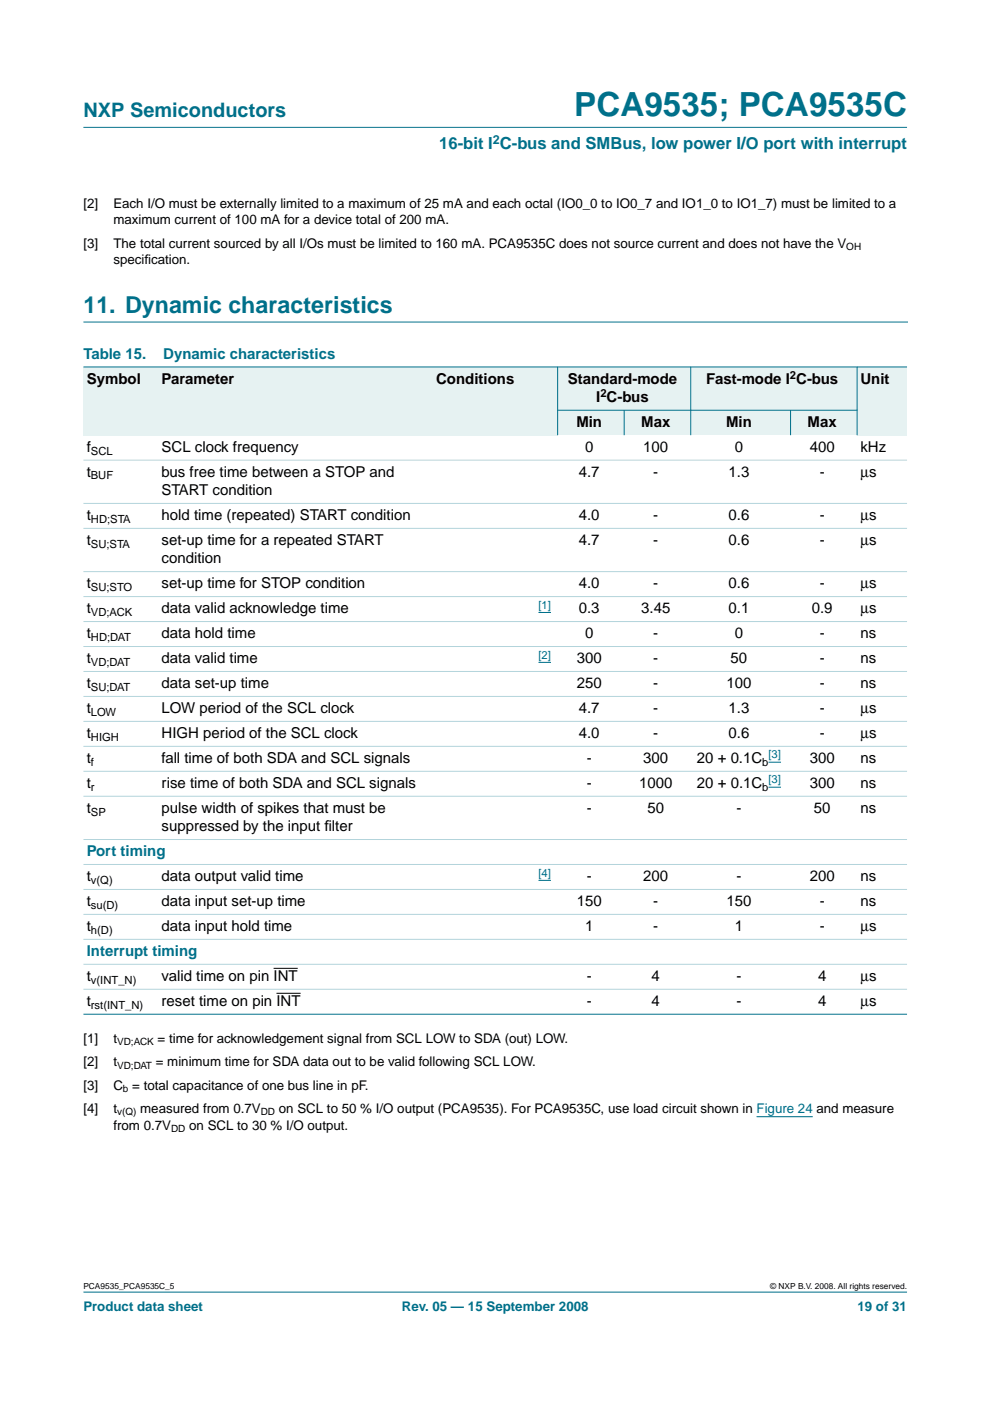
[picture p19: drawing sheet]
<svg xmlns="http://www.w3.org/2000/svg" width="210mm" height="297mm" viewBox="0 0 210 297" stroke-linecap="round" stroke-linejoin="round" font-family="sans-serif">
<defs><g id="words">
<text font-size="7.1" fill="#00708a" x="121.7" y="24.7">PCA9535; PCA9535C</text>
<text font-size="4.9" fill="#00708a" x="17.7" y="66.3">11. Dynamic characteristics</text>
<text font-size="4.2" fill="#00708a" x="17.7" y="24.9">NXP Semiconductors</text>
<text font-size="3.5" fill="#00708a" x="93.1" y="31.6">16-bit I C-bus and SMBus, low power I/O port with interrupt</text>
<g font-size="3.2" fill="#00708a">
<text x="17.7" y="76">Table 15.</text>
<text x="34.6" y="76">Dynamic characteristics</text>
<text x="18.4" y="181.5">Port timing</text>
<text x="18.4" y="202.7">Interrupt timing</text>
</g>
<g font-size="3.2">
<text x="18.4" y="81.3">Symbol</text>
<text x="34.3" y="81.3">Parameter</text>
<text x="92.5" y="81.3">Conditions</text>
<text x="120.4" y="81.3">Standard-mode</text>
<text x="149.7" y="81.3">Fast-mode I C-bus</text>
<text x="182.4" y="81.3">Unit</text>
<text x="126.4" y="85.2">I C-bus</text>
<text x="18.4" y="95.8">f</text>
<text x="34.3" y="95.8">SCL clock frequency</text>
<text x="122.2" y="90.5">Min</text>
<text x="124.1" y="95.8">0</text>
<text x="136" y="90.5">Max</text>
<text x="136.4" y="95.8">100</text>
<text x="153.9" y="90.5">Min</text>
<text x="155.8" y="95.8">0</text>
<text x="171.2" y="90.5">Max</text>
<text x="171.7" y="95.8">400</text>
<text x="182.4" y="95.8">kHz</text>
<text x="18.4" y="101.1">t</text>
<text x="34.3" y="101.1">bus free time between a STOP and</text>
<text x="122.7" y="101.1">4.7</text>
<text x="138.5" y="101.1">-</text>
<text x="154.5" y="101.1">1.3</text>
<text x="173.8" y="101.1">-</text>
<text x="182.4" y="101.1">µs</text>
<text x="34.3" y="105">START condition</text>
<text x="18.4" y="110.3">t</text>
<text x="34.3" y="110.3">hold time (repeated) START condition</text>
<text x="122.7" y="110.3">4.0</text>
<text x="138.5" y="110.3">-</text>
<text x="154.5" y="110.3">0.6</text>
<text x="173.8" y="110.3">-</text>
<text x="182.4" y="110.3">µs</text>
<text x="18.4" y="115.6">t</text>
<text x="34.3" y="115.6">set-up time for a repeated START</text>
<text x="34.3" y="119.4">condition</text>
<text x="122.7" y="115.6">4.7</text>
<text x="138.5" y="115.6">-</text>
<text x="154.5" y="115.6">0.6</text>
<text x="173.8" y="115.6">-</text>
<text x="182.4" y="115.6">µs</text>
<text x="18.4" y="124.7">t</text>
<text x="34.3" y="124.7">set-up time for STOP condition</text>
<text x="122.7" y="124.7">4.0</text>
<text x="138.5" y="124.7">-</text>
<text x="154.5" y="124.7">0.6</text>
<text x="173.8" y="124.7">-</text>
<text x="182.4" y="124.7">µs</text>
<text x="18.4" y="130">t</text>
<text x="34.3" y="130">data valid acknowledge time</text>
<text x="122.7" y="130">0.3</text>
<text x="136" y="130">3.45</text>
<text x="154.5" y="130">0.1</text>
<text x="172.1" y="130">0.9</text>
<text x="182.4" y="130">µs</text>
<text x="18.4" y="135.3">t</text>
<text x="34.3" y="135.3">data hold time</text>
<text x="124.1" y="135.3">0</text>
<text x="138.5" y="135.3">-</text>
<text x="155.8" y="135.3">0</text>
<text x="173.8" y="135.3">-</text>
<text x="182.4" y="135.3">ns</text>
<text x="18.4" y="140.6">t</text>
<text x="34.3" y="140.6">data valid time</text>
<text x="122.3" y="140.6">300</text>
<text x="138.5" y="140.6">-</text>
<text x="154.9" y="140.6">50</text>
<text x="173.8" y="140.6">-</text>
<text x="182.4" y="140.6">ns</text>
<text x="18.4" y="145.9">t</text>
<text x="34.3" y="145.9">data set-up time</text>
<text x="122.3" y="145.9">250</text>
<text x="138.5" y="145.9">-</text>
<text x="154" y="145.9">100</text>
<text x="173.8" y="145.9">-</text>
<text x="182.4" y="145.9">ns</text>
<text x="18.4" y="151.2">t</text>
<text x="34.3" y="151.2">LOW period of the SCL clock</text>
<text x="122.7" y="151.2">4.7</text>
<text x="138.5" y="151.2">-</text>
<text x="154.5" y="151.2">1.3</text>
<text x="173.8" y="151.2">-</text>
<text x="182.4" y="151.2">µs</text>
<text x="18.4" y="156.5">t</text>
<text x="18.4" y="161.8">t</text>
<text x="34.3" y="156.5">HIGH period of the SCL clock</text>
<text x="34.3" y="161.8">fall time of both SDA and SCL signals</text>
<text x="122.7" y="156.5">4.0</text>
<text x="124.4" y="161.8">-</text>
<text x="136.4" y="161.8">300</text>
<text x="138.5" y="156.5">-</text>
<text x="147.8" y="161.8">20 + 0.1C</text>
<text x="154.5" y="156.5">0.6</text>
<text x="171.7" y="161.8">300</text>
<text x="173.8" y="156.5">-</text>
<text x="182.4" y="161.8">ns</text>
<text x="182.4" y="156.5">µs</text>
<text x="18.4" y="167.1">t</text>
<text x="34.3" y="167.1">rise time of both SDA and SCL signals</text>
<text x="124.4" y="167.1">-</text>
<text x="135.5" y="167.1">1000</text>
<text x="147.8" y="167.1">20 + 0.1C</text>
<text x="171.7" y="167.1">300</text>
<text x="182.4" y="167.1">ns</text>
<text x="18.4" y="172.3">t</text>
<text x="34.3" y="172.3">pulse width of spikes that must be</text>
<text x="124.4" y="172.3">-</text>
<text x="137.3" y="172.3">50</text>
<text x="156.2" y="172.3">-</text>
<text x="172.6" y="172.3">50</text>
<text x="182.4" y="172.3">ns</text>
<text x="34.3" y="176.2">suppressed by the input f</text>
<text x="68.8" y="176.2">ilter</text>
<text x="18.4" y="186.8">t</text>
<text x="34.3" y="186.8">data output valid time</text>
<text x="124.4" y="186.8">-</text>
<text x="136.4" y="186.8">200</text>
<text x="156.2" y="186.8">-</text>
<text x="171.7" y="186.8">200</text>
<text x="182.4" y="186.8">ns</text>
<text x="18.4" y="192.1">t</text>
<text x="18.4" y="197.4">t</text>
<text x="34.3" y="192.1">data input set-up time</text>
<text x="34.3" y="197.4">data input hold time</text>
<text x="122.3" y="192.1">150</text>
<text x="124.1" y="197.4">1</text>
<text x="138.5" y="192.1">-</text>
<text x="138.5" y="197.4">-</text>
<text x="154" y="192.1">150</text>
<text x="155.8" y="197.4">1</text>
<text x="173.8" y="192.1">-</text>
<text x="173.8" y="197.4">-</text>
<text x="182.4" y="192.1">ns</text>
<text x="182.4" y="197.4">µs</text>
<text x="18.4" y="208">t</text>
<text x="34.3" y="208">valid time on pin INT</text>
<text x="124.4" y="208">-</text>
<text x="138.2" y="208">4</text>
<text x="156.2" y="208">-</text>
<text x="173.4" y="208">4</text>
<text x="182.4" y="208">µs</text>
<text x="18.4" y="213.3">t</text>
<text x="34.3" y="213.3">reset time on pin INT</text>
<text x="124.4" y="213.3">-</text>
<text x="138.2" y="213.3">4</text>
<text x="156.2" y="213.3">-</text>
<text x="173.4" y="213.3">4</text>
<text x="182.4" y="213.3">µs</text>
</g>
<g font-size="2.8">
<text x="17.7" y="44.1">[2]</text>
<text x="24" y="44.1">Each I/O must be externally limited to a maximum of 25 mA and each octal (IO0_0 to IO0_7 and IO1_0 to IO1_7) must be limited to a</text>
<text x="24" y="47.6">maximum current of 100 mA for a device total of 200 mA.</text>
<text x="17.7" y="52.5">[3]</text>
<text x="24" y="52.5">The total current sourced by all I/Os must be limited to 160 mA. PCA9535C does not source current and does not have the V</text>
<text x="24" y="56.1">specif</text>
<text x="30.6" y="56.1">ication.</text>
<text x="17.7" y="221.2">[1]</text>
<text x="24" y="221.2">t</text>
<text x="33.4" y="221.2">= time for acknowledgement signal from SCL LOW to SDA (out) LOW.</text>
<text x="17.7" y="226.1">[2]</text>
<text x="24" y="226.1">t</text>
<text x="33" y="226.1">= minimum time for SDA data out to be valid following SCL LOW.</text>
<text x="17.7" y="231">[3]</text>
<text x="24" y="231">C = total capacitance of one bus line in pF.</text>
<text x="17.7" y="236">[4]</text>
<text x="24" y="239.5">from 0.7V</text>
<text x="24" y="236">t</text>
<text x="29.7" y="236">measured from 0.7V</text>
<text x="40.1" y="239.5">on SCL to 30 % I/O output.</text>
<text x="59.1" y="236">on SCL to 50 % I/O output (PCA9535). For PCA9535C, use load circuit shown in Figure 24 and measure</text>
</g>
<g font-size="2.8" fill="#00708a">
<text x="17.7" y="278">Product data sheet</text>
<text x="85.2" y="278">Rev. 05 — 15 September 2008</text>
<text x="181.8" y="278">19 of 31</text>
</g>
<text font-size="2.6" fill="#00708a" x="104.5" y="30.5">2</text>
<g font-size="2.4">
<text x="167.5" y="80.4">2</text>
<text x="127.3" y="84.3">2</text>
<text x="19.3" y="96.4">SCL</text>
<text x="19.3" y="101.7">BUF</text>
<text x="19.3" y="110.8">HD;STA</text>
<text x="19.3" y="116.1">SU;STA</text>
<text x="19.3" y="125.3">SU;STO</text>
<text x="19.3" y="130.6">VD;ACK</text>
<text x="19.3" y="135.9">HD;DAT</text>
<text x="19.3" y="141.2">VD;DAT</text>
<text x="19.3" y="146.5">SU;DAT</text>
<text x="19.3" y="151.8">LOW</text>
<text x="19.3" y="157">HIGH</text>
<text x="19.3" y="162.3">f</text>
<text x="19.3" y="167.6">r</text>
<text x="161.6" y="162.3">b</text>
<text x="161.6" y="167.6">b</text>
<text x="19.3" y="172.9">SP</text>
<text x="19.3" y="187.4">v(Q)</text>
<text x="19.3" y="192.7">su(D)</text>
<text x="19.3" y="198">h(D)</text>
<text x="19.3" y="208.6">v(INT_N)</text>
<text x="19.3" y="213.8">rst(INT_N)</text>
</g>
<g font-size="2.4" fill="#00f">
<text x="114.2" y="129.1">[1]</text>
<text x="114.2" y="139.6">[2]</text>
<text x="162.9" y="160.8">[3]</text>
<text x="162.9" y="166.1">[3]</text>
<text x="114.2" y="185.9">[4]</text>
</g>
<g font-size="2.1">
<text x="179.4" y="53">OH</text>
<text x="24.8" y="221.7">VD;ACK</text>
<text x="24.8" y="226.6">VD;DAT</text>
<text x="26.1" y="231.5">b</text>
<text x="24.8" y="236.5">v(Q)</text>
<text x="55.3" y="236.5">DD</text>
<text x="36.3" y="240">DD</text>
</g>
<g font-size="1.8">
<text x="17.7" y="273.4">PCA9535_PCA9535C_5</text>
<text x="163.3" y="273.4">© NXP B.V. 2008. All rights reserved.</text>
</g>
</g></defs>
<g fill="#00708a" stroke="#00708a" stroke-width=".21">
<path d="M17.7 273.9h174.6z"/>
<path d="M17.7 27h174.6z"/>
</g>
<path d="M17.7 68.3h174.7" fill="none" stroke="#00708a" stroke-width=".21"/>
<path d="M160.4 236.8h11.9" fill="none" stroke="#00f" stroke-width=".21"/>
<g fill="#e6f2f2">
<path d="M17.7 77.8h15.9v14.5h-15.9z" fill-rule="evenodd"/>
<path d="M33.6 77.8h58.2v14.5h-58.2z" fill-rule="evenodd"/>
<path d="M91.8 77.8h19.4v14.5h-19.4z" fill-rule="evenodd"/>
<path d="M111.2 77.8h7v14.5h-7z" fill-rule="evenodd"/>
<path d="M118.2 77.8h28.3v9.2h-28.3z" fill-rule="evenodd"/>
<path d="M146.5 77.8h35.2v9.2h-35.2z" fill-rule="evenodd"/>
<path d="M181.7 77.8h10.6v14.5h-10.6z" fill-rule="evenodd"/>
<path d="M118.2 87h14.1v5.3h-14.1z" fill-rule="evenodd"/>
<path d="M132.3 87h14.2v5.3h-14.2z" fill-rule="evenodd"/>
<path d="M146.5 87h21.1v5.3h-21.1z" fill-rule="evenodd"/>
<path d="M167.6 87h14.1v5.3h-14.1z" fill-rule="evenodd"/>
</g>
<path d="M114.2 129.9h2.6M114.2 140.4h2.6M162.9 161.6h2.7M162.9 166.9h2.7M114.2 186.7h2.6" fill="none" stroke="#00f" stroke-width=".21"/>
<path d="M58 205.3h5.1M58.6 210.6h5.1" fill="none" stroke="#000" stroke-width=".21"/>
<g fill="#00708a" stroke="#00708a" stroke-width=".21">
<path d="M118.2 77.8v14.5z"/>
<path d="M132.3 86.9v5.4z"/>
<path d="M146.5 77.8v14.5z"/>
<path d="M167.6 86.9v5.4z"/>
<path d="M181.7 77.8v14.5z"/>
<path d="M17.7 77.8h174.6z"/>
<path d="M118.2 87h63.6z"/>
<path d="M17.7 215h174.6z"/>
</g>
<g fill="#b3d4db" stroke="#b3d4db" stroke-width=".21">
<path d="M17.7 97.6h174.6z"/>
<path d="M17.7 106.7h174.6z"/>
<path d="M17.7 112h174.6z"/>
<path d="M17.7 121.2h174.6z"/>
<path d="M17.7 126.5h174.6z"/>
<path d="M17.7 131.8h174.6z"/>
<path d="M17.7 137.1h174.6z"/>
<path d="M17.7 142.4h174.6z"/>
<path d="M17.7 147.7h174.6z"/>
<path d="M17.7 152.9h174.6z"/>
<path d="M17.7 158.2h174.6z"/>
<path d="M17.7 163.5h174.6z"/>
<path d="M17.7 168.8h174.6z"/>
<path d="M17.7 178h174.6z"/>
<path d="M17.7 183.3h174.6z"/>
<path d="M17.7 188.6h174.6z"/>
<path d="M17.7 193.9h174.6z"/>
<path d="M17.7 199.2h174.6z"/>
<path d="M17.7 204.5h174.6z"/>
<path d="M17.7 209.7h174.6z"/>
</g>
<use href="#words"/>
</svg>
